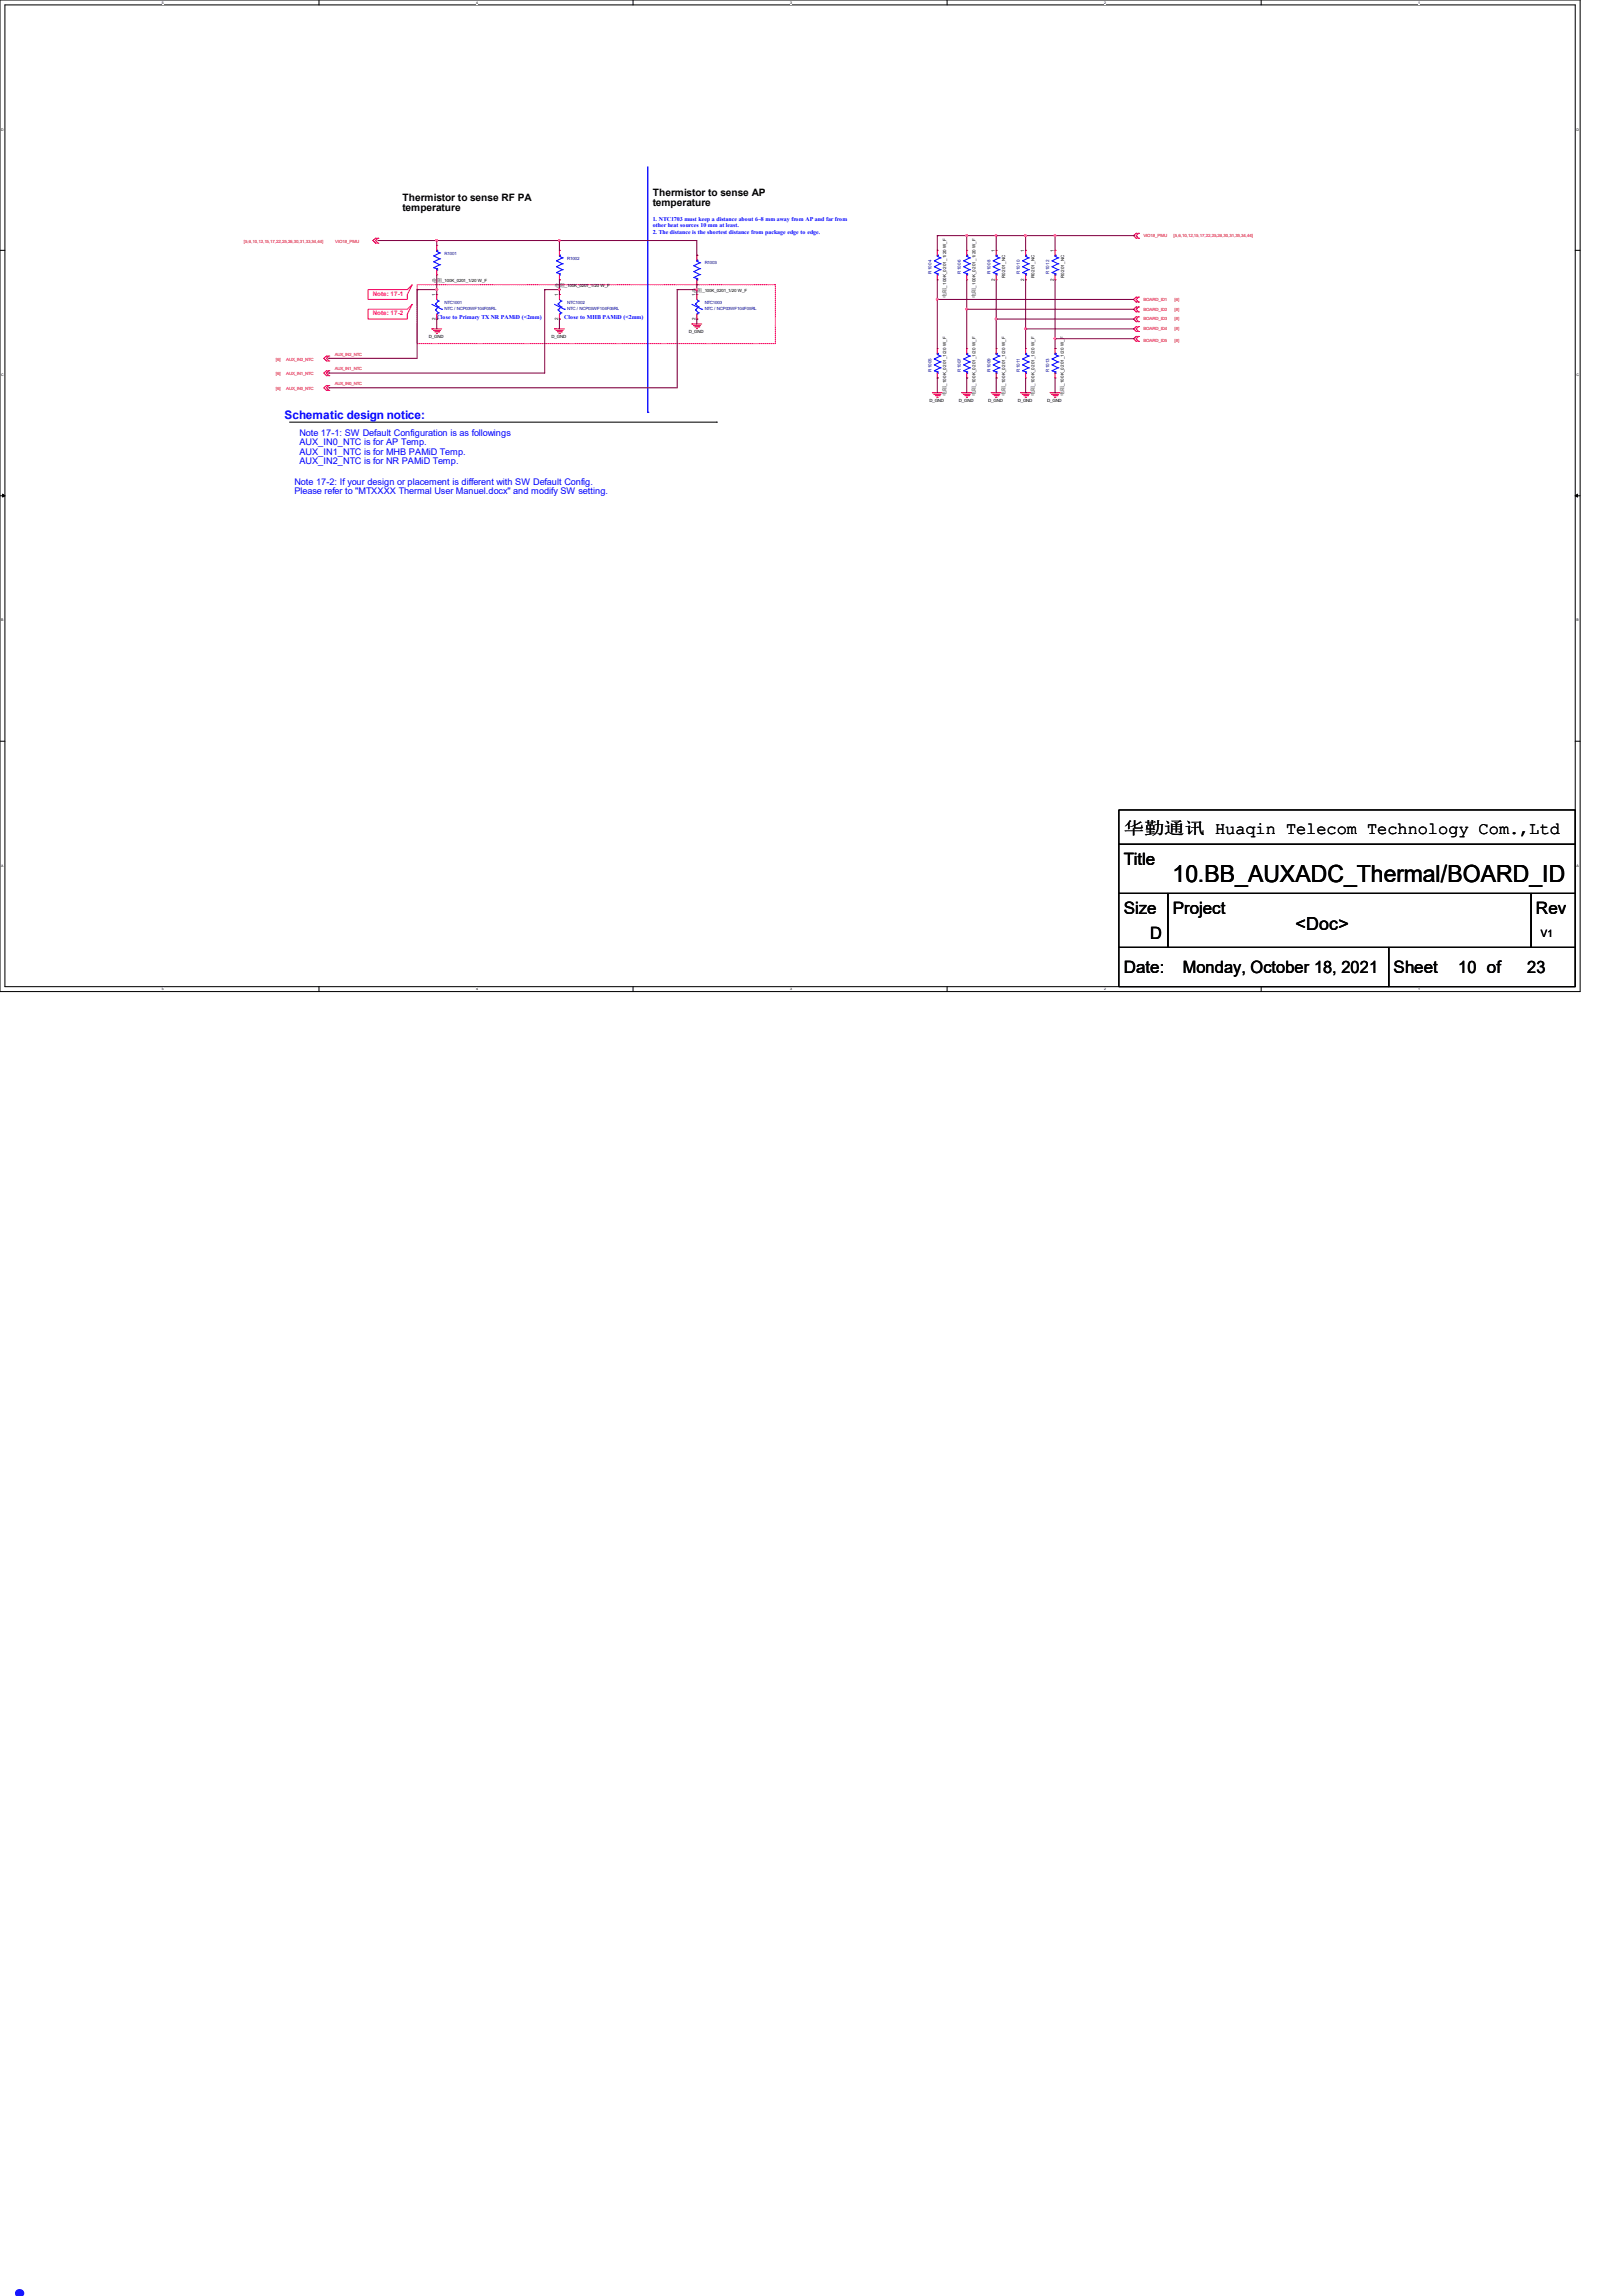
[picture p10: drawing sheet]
<svg xmlns="http://www.w3.org/2000/svg" width="210mm" height="297mm" viewBox="0 0 210 297" stroke-linecap="round" stroke-linejoin="round" font-family="sans-serif">
<defs><g id="words">
<text font-size="8.5" fill="#00f" x="0" y="297">.</text>
<text font-size="3.1" x="151.7" y="114.1">10.BB_AUXADC_Thermal/BOARD_ID</text>
<text font-size="2.3" x="167.6" y="120.3">&lt;Doc&gt;</text>
<g font-size="2.2">
<text x="145.4" y="107.9">华勤通讯 Huaqin Telecom Technology Com.,Ltd</text>
<text x="145.4" y="111.9">Title</text>
<text x="145.4" y="118.2">Size</text>
<text x="151.8" y="118.2">Project</text>
<text x="198.7" y="118.2">Rev</text>
<text x="145.4" y="125.9">Date:</text>
<text x="148.8" y="121.4">D</text>
<text x="153" y="125.8">Monday, October 18, 2021</text>
<text x="180.3" y="125.9">Sheet</text>
<text x="188.7" y="125.8">10 of</text>
<text x="197.6" y="125.8">23</text>
</g>
<text font-size="1.5" fill="#00f" x="36.8" y="54.1">Schematic design notice:</text>
<g font-size="1.3">
<text x="52.1" y="26">Thermistor to sense RF PA</text>
<text x="52.1" y="27.3">temperature</text>
<text x="84.5" y="25.4">Thermistor to sense AP</text>
<text x="84.5" y="26.7">temperature</text>
<text x="199.4" y="121.2">V1</text>
</g>
<g font-size="1.2" fill="#00f">
<text x="38.7" y="56.3">Note 17-1: SW Default Configuration is as followings</text>
<text x="38.7" y="57.6">AUX_IN0_NTC is for AP Temp.</text>
<text x="38.7" y="58.8">AUX_IN1_NTC is for MHB PAMiD Temp.</text>
<text x="38.1" y="62.7">Note 17-2: If your design or placement is different with SW Default Config.</text>
<text x="38.1" y="63.9">Please refer to &quot;MTXXXX Thermal User Manuel.docx&quot; and modify SW setting.</text>
<text x="38.7" y="60">AUX_IN2_NTC is for NR PAMiD Temp.</text>
</g>
<g font-size=".8" fill="#00f">
<text x="84.5" y="28.6">1. NTC1703 must keep a distance about 6~8 mm away from AP and far from</text>
<text x="84.5" y="29.4">other heat sources 10 mm at least.</text>
<text x="84.5" y="30.2">2. The distance is the shortest distance from package edge to edge.</text>
<text x="56.5" y="41.3">Close to Primary TX NR PAMiD (&lt;2mm)</text>
<text x="73" y="41.3">Close to MHB PAMiD (&lt;2mm)</text>
</g>
<g font-size=".8" fill="#ff0080">
<text x="48.3" y="38.2">Note: 17-1</text>
<text x="48.3" y="40.8">Note: 17-2</text>
</g>
<g font-size=".6" fill="#f00">
<text x="31.6" y="31.4">[5,6,10,12,15,17,22,25,26,30,31,33,34,44]</text>
<text x="43.4" y="31.4">VIO18_PMU</text>
<text x="148" y="30.7">VIO18_PMU</text>
<text x="151.9" y="30.7">[5,6,10,12,15,17,22,25,26,30,31,33,34,44]</text>
<text x="148" y="38.9">BOARD_ID1</text>
<text x="148" y="40.2">BOARD_ID2</text>
<text x="148" y="41.4">BOARD_ID3</text>
<text x="152" y="38.9">[6]</text>
<text x="152" y="40.2">[8]</text>
<text x="152" y="41.4">[8]</text>
<text x="35.7" y="46.7">[6]</text>
<text x="37" y="46.7">AUX_IN2_NTC</text>
<text x="43.3" y="46">AUX_IN2_NTC</text>
<text x="43.3" y="47.9">AUX_IN1_NTC</text>
<text x="148" y="42.7">BOARD_ID4</text>
<text x="148" y="44.2">BOARD_ID5</text>
<text x="152" y="42.7">[8]</text>
<text x="152" y="44.2">[8]</text>
<text x="35.7" y="50.5">[6]</text>
<text x="35.7" y="48.6">[6]</text>
<text x="37" y="50.5">AUX_IN0_NTC</text>
<text x="37" y="48.6">AUX_IN1_NTC</text>
<text x="43.3" y="49.8">AUX_IN0_NTC</text>
</g>
<g font-size=".6" fill="#000080">
<text x="57.5" y="32.9">R1001</text>
<text x="73.4" y="33.6">R1002</text>
<text x="91.2" y="34.2">R1003</text>
<text x="120.5" y="35.4" transform="rotate(-90 120.5 35.4)">R1004</text>
<text x="124.3" y="35.4" transform="rotate(-90 124.3 35.4)">R1006</text>
<text x="128.1" y="35.4" transform="rotate(-90 128.1 35.4)">R1008</text>
<text x="132" y="35.4" transform="rotate(-90 132 35.4)">R1010</text>
<text x="135.8" y="35.4" transform="rotate(-90 135.8 35.4)">R1012</text>
<text x="57.5" y="39.3">NTC1001</text>
<text x="57.5" y="40.1">NTC / NCP03WF104F05RL</text>
<text x="73.4" y="39.3">NTC1002</text>
<text x="73.4" y="40.1">NTC / NCP03WF104F05RL</text>
<text x="91.2" y="39.3">NTC1003</text>
<text x="91.2" y="40.1">NTC / NCP03WF104F05RL</text>
<text x="120.5" y="48.1" transform="rotate(-90 120.5 48.1)">R1005</text>
<text x="124.3" y="48.1" transform="rotate(-90 124.3 48.1)">R1007</text>
<text x="128.1" y="48.1" transform="rotate(-90 128.1 48.1)">R1009</text>
<text x="132" y="48.1" transform="rotate(-90 132 48.1)">R1011</text>
<text x="135.8" y="48.1" transform="rotate(-90 135.8 48.1)">R1013</text>
</g>
<g font-size=".6">
<text x="128.7" y="32.6" transform="rotate(-90 128.7 32.6)">1</text>
<text x="130.1" y="35.9" transform="rotate(-90 130.1 35.9)">R0201_NC</text>
<text x="132.5" y="32.6" transform="rotate(-90 132.5 32.6)">1</text>
<text x="133.9" y="35.9" transform="rotate(-90 133.9 35.9)">R0201_NC</text>
<text x="136.4" y="32.6" transform="rotate(-90 136.4 32.6)">1</text>
<text x="137.7" y="35.9" transform="rotate(-90 137.7 35.9)">R0201_NC</text>
<text x="55.9" y="36.4">电阻</text>
<text x="56.3" y="41.4" transform="rotate(-90 56.3 41.4)">2</text>
<text x="56.3" y="38.3" transform="rotate(-90 56.3 38.3)">1</text>
<text x="57.2" y="36.5">_100K_0201_1/20 W_F</text>
<text x="71.8" y="37.1">电阻</text>
<text x="72.2" y="41.4" transform="rotate(-90 72.2 41.4)">2</text>
<text x="72.2" y="38.3" transform="rotate(-90 72.2 38.3)">1</text>
<text x="73.1" y="37.1">_100K_0201_1/20 W_F</text>
<text x="89.5" y="37.7">电阻</text>
<text x="90" y="41.4" transform="rotate(-90 90 41.4)">2</text>
<text x="90" y="38.3" transform="rotate(-90 90 38.3)">1</text>
<text x="90.9" y="37.7">_100K_0201_1/20 W_F</text>
<text x="122.4" y="38.6" transform="rotate(-90 122.4 38.6)">电阻</text>
<text x="122.4" y="37.2" transform="rotate(-90 122.4 37.2)">_100K_0201_1/20 W_F</text>
<text x="126.2" y="38.6" transform="rotate(-90 126.2 38.6)">电阻</text>
<text x="126.2" y="37.2" transform="rotate(-90 126.2 37.2)">_100K_0201_1/20 W_F</text>
<text x="128.7" y="36.4" transform="rotate(-90 128.7 36.4)">2</text>
<text x="132.5" y="36.4" transform="rotate(-90 132.5 36.4)">2</text>
<text x="136.4" y="36.4" transform="rotate(-90 136.4 36.4)">2</text>
<text x="55.5" y="43.7">D_GND</text>
<text x="71.4" y="43.7">D_GND</text>
<text x="89.2" y="43.1">D_GND</text>
<text x="120.3" y="52">D_GND</text>
<text x="122.4" y="51.3" transform="rotate(-90 122.4 51.3)">电阻</text>
<text x="122.4" y="49.9" transform="rotate(-90 122.4 49.9)">_100K_0201_1/20 W_F</text>
<text x="124.1" y="52">D_GND</text>
<text x="126.2" y="51.3" transform="rotate(-90 126.2 51.3)">电阻</text>
<text x="126.2" y="49.9" transform="rotate(-90 126.2 49.9)">_100K_0201_1/20 W_F</text>
<text x="127.9" y="52">D_GND</text>
<text x="130" y="51.3" transform="rotate(-90 130 51.3)">电阻</text>
<text x="130.1" y="49.9" transform="rotate(-90 130.1 49.9)">_100K_0201_1/20 W_F</text>
<text x="131.7" y="52">D_GND</text>
<text x="133.9" y="51.3" transform="rotate(-90 133.9 51.3)">电阻</text>
<text x="133.9" y="49.9" transform="rotate(-90 133.9 49.9)">_100K_0201_1/20 W_F</text>
<text x="135.5" y="52">D_GND</text>
<text x="137.7" y="51.3" transform="rotate(-90 137.7 51.3)">电阻</text>
<text x="137.7" y="49.9" transform="rotate(-90 137.7 49.9)">_100K_0201_1/20 W_F</text>
</g>
<g font-size=".5">
<text x="21" y=".5">5</text>
<text x="61.6" y=".5">4</text>
<text x="102.2" y=".5">3</text>
<text x="142.9" y=".5">2</text>
<text x="183.5" y=".5">1</text>
<text x=".2" y="16.9">D</text>
<text x="204" y="16.9">D</text>
<text x=".2" y="48.6">C</text>
<text x="204" y="48.6">C</text>
<text x=".2" y="80.4">B</text>
<text x="204" y="80.4">B</text>
<text x=".2" y="112.1">A</text>
<text x="204" y="112.1">A</text>
<text x="21" y="128.1">5</text>
<text x="61.6" y="128.1">4</text>
<text x="102.2" y="128.1">3</text>
<text x="142.9" y="128.1">2</text>
<text x="183.5" y="128.1">1</text>
</g>
</g></defs>
<path d="M0 0h204.5v128.3h-204.5zM.6 .6h203.2v127h-203.2z" fill="none" stroke="#000" stroke-width=".13"/>
<g fill="#fff">
<path d="M21 .1h.2v.5h-.2z"/>
<path d="M21 127.7h.2v.5h-.2z"/>
</g>
<path d="M41.3 0v.6M41.3 127.6v.7" fill="none" stroke="#000" stroke-width=".13"/>
<g fill="#fff">
<path d="M61.6 .1h.2v.5h-.2z"/>
<path d="M61.6 127.7h.2v.5h-.2z"/>
</g>
<path d="M81.9 0v.6M81.9 127.6v.7" fill="none" stroke="#000" stroke-width=".13"/>
<g fill="#fff">
<path d="M102.2 .1h.2v.5h-.2z"/>
<path d="M102.2 127.7h.2v.5h-.2z"/>
</g>
<path d="M122.6 0v.6M122.6 127.6v.7" fill="none" stroke="#000" stroke-width=".13"/>
<g fill="#fff">
<path d="M142.9 .1h.2v.5h-.2z"/>
<path d="M142.9 127.7h.2v.5h-.2z"/>
</g>
<path d="M163.2 0v.6M163.2 127.6v.7" fill="none" stroke="#000" stroke-width=".13"/>
<g fill="#fff">
<path d="M183.5 .1h.2v.5h-.2z"/>
<path d="M183.5 127.7h.2v.5h-.2z"/>
<path d="M.2 16.5h.3v.5h-.3z"/>
<path d="M204 16.5h.3v.5h-.3z"/>
<path d="M.2 48.3h.3v.5h-.3z"/>
<path d="M204 48.3h.3v.5h-.3z"/>
</g>
<path d="M0 32.4h.6M203.8 32.4h.7" fill="none" stroke="#000" stroke-width=".13"/>
<g fill="#fff">
<path d="M.2 80h.2v.5h-.2z"/>
<path d="M204 80h.3v.5h-.3z"/>
</g>
<path d="M0 64.1h.6M203.8 64.1h.7" fill="none" stroke="#000" stroke-width=".13"/>
<path d="M.3 63.9l.3 .2-.3 .2zM203.8 64.1l.3-.2v.4z" fill="#000" stroke="#000" stroke-width=".13"/>
<g fill="#fff">
<path d="M.2 111.8h.3v.5h-.3z"/>
<path d="M204 111.8h.3v.5h-.3z"/>
</g>
<path d="M37.5 54.6h55.2M92.7 54.6h.1M0 95.9h.6M203.8 95.9h.7M144.8 109.2h59v6.4h-59zM144.8 104.8h59v4.4h-59zM144.8 115.6h6.3v7h-6.3zM151.1 115.6h47v7h-47zM198.1 115.6h5.7v7h-5.7zM144.8 122.6h34.9v5h-34.9zM179.7 122.6h24.1v5h-24.1z" fill="none" stroke="#000" stroke-width=".13"/>
<path d="M47.6 37.5h5.1l.6-.7-.6 1.3v.6h-5.1zM54 36.8h46.3v7.6h-46.3zM47.6 40h5.1l.6-.6-.6 1.2v.7h-5.1z" fill="none" stroke="#ff0080" stroke-width=".13"/>
<path d="M83.8 21.6v31.7M83.8 53.3h.1" fill="none" stroke="#00f" stroke-width=".17"/>
<g fill="none" stroke="#f00" stroke-width=".13">
<path d="M48.6 30.8h.1M48.6 31.5h.1M48.6 30.8l-.3 .3 .3 .4M48.9 30.8l-.3 .3 .3 .4M48.9 30.8h.1M48.9 31.5h.1M56.5 38.1h.1M56.5 38.1v.6M56.5 31.7h.1M56.5 35.6h.1M56.5 31.7v.7M56.5 34.9v.7"/>
<path d="M72.4 32.4h.1M72.4 36.2h.1M72.4 38.1h.1M72.4 32.4v.6M72.4 35.6v.6M72.4 38.1v.6M90.2 38.1h.1M90.2 38.1v.6M90.2 33h.1M90.2 36.8h.1M90.2 33v.7M90.2 36.2v.6"/>
<path d="M121.3 32.4h.1M121.3 36.2h.1M121.3 32.4v.6M121.3 35.6v.6M125.1 32.4h.1M125.1 36.2h.1M125.1 32.4v.6M125.1 35.6v.6M128.9 32.4h.1M128.9 36.2h.1M128.9 32.4v.6M128.9 35.6v.6"/>
<path d="M132.7 32.4h.1M132.7 36.2h.1M132.7 32.4v.6M132.7 35.6v.6M136.5 32.4h.1M136.5 36.2h.1M136.5 32.4v.6M136.5 35.6v.6M147 30.2l-.3 .3 .3 .3M147 38.4l-.3 .3 .3 .4M147 39.7l-.3 .3 .3 .3M147 30.2h.1"/>
<path d="M147 30.8h.1M147 38.4h.1M147 39.1h.1M147 39.7h.1M147.3 30.8h.1M147.3 30.2h.1M147.3 39.1h.1M147.3 38.4h.1M147.3 39.7h.1M147.3 30.2l-.3 .3 .3 .3M147.3 38.4l-.3 .3 .3 .4M147.3 39.7l-.3 .3 .3 .3"/>
<path d="M42.2 49.9h.1M42.2 50.5h.1M42.2 48h.1M42.2 48.6h.1M42.2 46.1h.1M42.2 46.7h.1M42.2 49.9l-.3 .3 .3 .3M42.2 48l-.3 .3 .3 .3M42.2 46.1l-.3 .3 .3 .3M42.5 49.9h.1M42.5 50.5h.1M42.5 48h.1"/>
<path d="M42.5 48.6h.1M42.5 46.1h.1M42.5 46.7h.1M42.5 49.9l-.3 .3 .3 .3M42.5 48l-.3 .3 .3 .3M42.5 46.1l-.3 .3 .3 .3M55.9 42.5h.1M55.9 42.5h1.3M56.1 42.8h.1M56.1 42.8h.9M56.3 42.9h.5M56.5 43.1h.1"/>
<path d="M56.5 41.3h.1M56.5 40.6v.7M56.8 42.9h.1M71.8 42.5h.1M71.8 42.5h1.2M72 42.8h.1M72 42.8h.9M72.1 42.9h.5M72.3 43.1h.1M72.3 43.1h.2M72.4 41.3h.1M72.4 40.6v.7"/>
<path d="M72.6 42.9h.1M89.5 41.9h1.3M89.5 41.9h.1M89.7 42.1h.1M89.7 42.1h.9M89.9 42.3h.5M90.1 42.5h.1M90.1 42.5h.2M90.2 41.3h.1M90.2 40.6v.7M90.4 42.3h.1M120.7 50.8h.1"/>
<path d="M120.7 50.8h1.2M120.9 51h.9M120.9 51h.1M121 51.2h.5M121.2 51.4h.1M121.2 51.4h.2M121.3 45.1h.1M121.3 48.9h.1M121.3 45.1v.6M121.3 48.3v.6M121.5 51.2h.1M124.5 50.8h.1"/>
<path d="M124.5 50.8h1.2M124.7 51h.1M124.7 51h.9M124.8 51.2h.5M125.1 51.4h.1M125.1 45.1h.1M125.1 48.9h.1M125.1 45.1v.6M125.1 48.3v.6M125.3 51.2h.1M128.3 50.8h.1M128.3 50.8h1.2"/>
<path d="M128.5 51h.9M128.5 51h.1M128.7 51.2h.5M128.9 51.4h.1M128.9 45.1h.1M128.9 48.9h.1M128.9 45.1v.6M128.9 48.3v.6M129.2 51.2h.1M132.1 50.8h.1M132.1 50.8h1.3M132.3 51h.9"/>
<path d="M132.3 51h.1M132.5 51.2h.5M132.7 51.4h.1M132.7 45.1h.1M132.7 48.9h.1M132.7 45.1v.6M132.7 48.3v.6M133 51.2h.1M135.9 50.8h1.3M135.9 50.8h.1M136.1 51h.1M136.1 51h.9"/>
<path d="M136.3 51.2h.5M136.5 51.4h.1M136.5 45.1h.1M136.5 48.9h.1M136.5 45.1v.6M136.5 48.3v.6M136.8 51.2h.1M147 41l-.3 .3 .3 .3M147 42.2l-.3 .3 .3 .4M147 43.5l-.3 .3 .3 .4M147 40.3h.1M147 41h.1"/>
<path d="M147 41.6h.1M147 42.2h.1M147 42.9h.1M147 44.2h.1M147 43.5h.1M147.3 40.3h.1M147.3 41.6h.1M147.3 41h.1M147.3 42.9h.1M147.3 42.2h.1M147.3 43.5h.1M147.3 44.2h.1"/>
<path d="M147.3 41l-.3 .3 .3 .3M147.3 42.2l-.3 .3 .3 .4M147.3 43.5l-.3 .3 .3 .4"/>
</g>
<g fill="none" stroke="#00f" stroke-width=".13">
<path d="M55.9 39.4l1.3 .6M56.1 34.6h.1M56.1 33.9h.1M56.1 33.1h.1M56.1 34.6l.4 .2M56.1 33.9l.8 .3M56.1 33.1l.8 .4M56.3 39.3h.1M56.3 39.3l.4 .4M56.5 38.7l.2 .2M56.5 34.9h.1M56.5 32.4h.1"/>
<path d="M56.5 34.8h.1M56.5 32.5h.1M56.5 32.4v.1M56.5 34.8v.1M56.5 32.5l.4 .2M56.7 38.9h.1M56.7 39.7h.1M56.7 39.7l-.4 .4M56.7 38.9l-.4 .4M56.9 34.2l-.8 .4M56.9 33.5l-.8 .4M56.9 32.7l-.8 .4"/>
<path d="M56.9 34.2h.1M56.9 33.5h.1M56.9 32.7h.1M71.8 39.4l1.2 .6M72 35.3h.1M72 34.5h.1M72 33.7h.1M72 35.3l.4 .1M72 34.5l.8 .4M72 33.7l.8 .4M72.2 39.3h.1M72.2 39.3l.4 .4"/>
<path d="M72.4 35.6h.1M72.4 33h.1M72.4 35.4h.1M72.4 33.1h.1M72.4 33v.1M72.4 35.4v.2M72.4 38.7l.2 .2M72.4 33.1l.4 .3M72.6 38.9h.1M72.6 39.7h.1M72.6 39.7l-.4 .4M72.6 38.9l-.4 .4"/>
<path d="M72.8 34.9l-.8 .4M72.8 34.1l-.8 .4M72.8 33.4l-.8 .3M72.8 34.9h.1M72.8 34.1h.1M72.8 33.4h.1M89.5 39.4l1.3 .6M89.8 35.9h.1M89.8 35.9l.4 .1M89.8 35.1l.8 .4M89.8 34.4l.8 .4M89.8 35.1h.1"/>
<path d="M89.8 34.4h.1M90 39.3h.1M90 39.3l.4 .4M90.2 38.7l.2 .2M90.2 36.2h.1M90.2 33.7h.1M90.2 36h.1M90.2 36v.2M90.2 33.8l.4 .2M90.2 33.8h.1M90.2 33.7v.1M90.4 38.9h.1"/>
<path d="M90.4 39.7h.1M90.4 39.7l-.4 .4M90.4 38.9l-.4 .4M90.6 35.5l-.8 .4M90.6 35.5h.1M90.6 34.8h.1M90.6 34h.1M90.6 34.8l-.8 .3M90.6 34l-.8 .4M120.9 35.3l.4 .1M120.9 35.3h.1M120.9 34.5h.1"/>
<path d="M120.9 33.7h.1M120.9 34.5l.8 .4M120.9 33.7l.8 .4M121.3 35.6h.1M121.3 33h.1M121.3 35.4h.1M121.3 33.1h.1M121.3 33v.1M121.3 35.4v.2M121.3 33.1l.4 .3M121.7 34.9l-.8 .4M121.7 34.1l-.8 .4"/>
<path d="M121.7 33.4l-.8 .3M121.7 34.9h.1M121.7 34.1h.1M121.7 33.4h.1M124.7 35.3h.1M124.7 34.5h.1M124.7 33.7h.1M124.7 34.5l.8 .4M124.7 33.7l.8 .4M124.7 35.3l.4 .1M125.1 33.1l.4 .3M125.1 35.6h.1"/>
<path d="M125.1 33h.1M125.1 35.4h.1M125.1 33.1h.1M125.1 33v.1M125.1 35.4v.2M125.5 34.9l-.8 .4M125.5 34.1l-.8 .4M125.5 33.4l-.8 .3M125.5 34.9h.1M125.5 34.1h.1M125.5 33.4h.1M128.5 35.3l.4 .1"/>
<path d="M128.5 35.3h.1M128.5 34.5h.1M128.5 33.7h.1M128.5 34.5l.8 .4M128.5 33.7l.8 .4M128.9 35.6h.1M128.9 33h.1M128.9 35.4h.1M128.9 33.1h.1M128.9 33v.1M128.9 35.4v.2M128.9 33.1l.4 .3"/>
<path d="M129.3 34.9l-.8 .4M129.3 34.1l-.8 .4M129.3 33.4l-.8 .3M129.3 34.9h.1M129.3 34.1h.1M129.3 33.4h.1M132.3 35.3h.1M132.3 34.5h.1M132.3 33.7h.1M132.3 34.5l.8 .4M132.3 33.7l.8 .4M132.3 35.3l.4 .1"/>
<path d="M132.7 33.1l.4 .3M132.7 35.6h.1M132.7 33h.1M132.7 35.4h.1M132.7 33.1h.1M132.7 33v.1M132.7 35.4v.2M133.1 34.9l-.8 .4M133.1 34.1l-.8 .4M133.1 33.4l-.8 .3M133.1 34.9h.1M133.1 34.1h.1"/>
<path d="M133.1 33.4h.1M136.1 34.5l.8 .4M136.1 33.7l.8 .4M136.1 35.3l.4 .1M136.1 35.3h.1M136.1 34.5h.1M136.1 33.7h.1M136.5 33.1l.4 .3M136.5 35.6h.1M136.5 33h.1M136.5 35.4h.1M136.5 33.1h.1"/>
<path d="M136.5 33v.1M136.5 35.4v.2M136.9 34.9h.1M136.9 34.1h.1M136.9 33.4h.1M136.9 34.9l-.8 .4M136.9 34.1l-.8 .4M136.9 33.4l-.8 .3M56.3 40.1h.1M56.3 40.1l.4 .4M56.5 40.6h.1M56.7 40.5h.1"/>
<path d="M56.7 40.5l-.2 .1M57.2 40h.1M72.2 40.1h.1M72.2 40.1l.4 .4M72.4 40.6h.1M72.6 40.5h.1M72.6 40.5l-.2 .1M73 40h.1M90 40.1h.1M90 40.1l.4 .4M90.2 40.6h.1M90.4 40.5h.1"/>
<path d="M90.4 40.5l-.2 .1M90.8 40h.1M120.9 48l.4 .1M120.9 48h.1M120.9 47.2h.1M120.9 46.4h.1M120.9 47.2l.8 .4M120.9 46.4l.8 .4M121.3 48.3h.1M121.3 45.7h.1M121.3 48.1h.1M121.3 45.8h.1"/>
<path d="M121.3 45.7v.1M121.3 48.1v.2M121.3 45.8l.4 .3M121.7 47.6l-.8 .4M121.7 46.8l-.8 .4M121.7 46.1l-.8 .3M121.7 47.6h.1M121.7 46.8h.1M121.7 46.1h.1M124.7 48h.1M124.7 47.2h.1M124.7 46.4h.1"/>
<path d="M124.7 47.2l.8 .4M124.7 46.4l.8 .4M124.7 48l.4 .1M125.1 45.8l.4 .3M125.1 48.3h.1M125.1 45.7h.1M125.1 48.1h.1M125.1 45.8h.1M125.1 45.7v.1M125.1 48.1v.2M125.5 47.6l-.8 .4M125.5 46.8l-.8 .4"/>
<path d="M125.5 46.1l-.8 .3M125.5 47.6h.1M125.5 46.8h.1M125.5 46.1h.1M128.5 48l.4 .1M128.5 48h.1M128.5 47.2h.1M128.5 46.4h.1M128.5 47.2l.8 .4M128.5 46.4l.8 .4M128.9 48.3h.1M128.9 45.7h.1"/>
<path d="M128.9 48.1h.1M128.9 45.8h.1M128.9 45.7v.1M128.9 48.1v.2M128.9 45.8l.4 .3M129.3 47.6l-.8 .4M129.3 46.8l-.8 .4M129.3 46.1l-.8 .3M129.3 47.6h.1M129.3 46.8h.1M129.3 46.1h.1M132.3 48h.1"/>
<path d="M132.3 47.2h.1M132.3 46.4h.1M132.3 47.2l.8 .4M132.3 46.4l.8 .4M132.3 48l.4 .1M132.7 45.8l.4 .3M132.7 48.3h.1M132.7 45.7h.1M132.7 48.1h.1M132.7 45.8h.1M132.7 45.7v.1M132.7 48.1v.2"/>
<path d="M133.1 47.6l-.8 .4M133.1 46.8l-.8 .4M133.1 46.1l-.8 .3M133.1 47.6h.1M133.1 46.8h.1M133.1 46.1h.1M136.1 47.2l.8 .4M136.1 46.4l.8 .4M136.1 48l.4 .1M136.1 48h.1M136.1 47.2h.1M136.1 46.4h.1"/>
<path d="M136.5 45.8l.4 .3M136.5 48.3h.1M136.5 45.7h.1M136.5 48.1h.1M136.5 45.8h.1M136.5 45.7v.1M136.5 48.1v.2M136.9 47.6h.1M136.9 46.8h.1M136.9 46.1h.1M136.9 47.6l-.8 .4M136.9 46.8l-.8 .4"/>
<path d="M136.9 46.1l-.8 .3"/>
</g>
<g fill="none" stroke="#800040" stroke-width=".13">
<path d="M48.9 31.1h41.3v1.9M54 37.5h.1M54 37.5v8.9h-11.5M54 37.5h2.5M56.5 37.5h.1M56.5 31.1h.1M56.5 31.1v.6M56.5 35.6v2.5M70.5 37.5h1.9M70.5 37.5h.1M70.5 37.5v10.8h-28M72.4 37.5h.1"/>
<path d="M72.4 31.1h.1M72.4 36.2h.1M72.4 31.1v1.3M72.4 36.2v1.9M87.6 37.5h.1M87.6 37.5v12.7h-45.1M87.6 37.5h2.6M90.2 37.5h.1M90.2 33h.1M90.2 36.8h.1M90.2 36.8v1.3M121.3 30.5h.1"/>
<path d="M121.3 38.7h.1M121.3 30.5h25.4M121.3 30.5v1.9M121.3 36.2v8.9M121.3 38.7h25.4M125.1 30.5h.1M125.1 30.5v1.9M125.1 36.2v8.9M128.9 30.5h.1M128.9 30.5v1.9M128.9 36.2v8.9M132.7 30.5h.1"/>
<path d="M132.7 30.5v1.9M132.7 36.2v8.9M136.5 30.5h.1M136.5 30.5v1.9M136.5 36.2v8.9M146.7 30.5h.1M42.5 46.4h.1M42.5 50.2h.1M42.5 48.3h.1M56.5 41.3h.1M56.5 41.3v1.2M72.4 41.3h.1"/>
<path d="M72.4 41.3v1.2M90.2 41.3h.1M90.2 41.3v.6M121.3 48.9h.1M121.3 48.9v1.9M125.1 40h21.6M125.1 40h.1M125.1 48.9h.1M125.1 48.9v1.9M128.9 41.3h17.8M128.9 48.9h.1M128.9 41.3h.1"/>
<path d="M128.9 48.9v1.9M132.7 42.5h14M132.7 42.5h.1M132.7 50.8h.1M132.7 48.9v1.9M136.5 43.8h10.2M136.5 50.8h.1M136.5 43.8h.1M136.5 45.1h.1M136.5 48.9v1.9"/>
</g>
<g fill="#f0f" stroke="#f0f" stroke-width=".13">
<circle cx="90.1" cy="37.4" r=".11"/>
<circle cx="72.4" cy="37.4" r=".11"/>
<circle cx="56.5" cy="31.1" r=".11"/>
<circle cx="72.4" cy="31.1" r=".11"/>
<circle cx="56.5" cy="37.4" r=".11"/>
<circle cx="125.1" cy="30.5" r=".11"/>
<circle cx="128.9" cy="30.5" r=".11"/>
<circle cx="128.9" cy="41.3" r=".11"/>
<circle cx="121.3" cy="38.7" r=".11"/>
<circle cx="125.1" cy="40" r=".11"/>
<circle cx="132.7" cy="42.5" r=".11"/>
<circle cx="132.7" cy="30.5" r=".11"/>
<circle cx="136.5" cy="43.8" r=".11"/>
<circle cx="136.5" cy="30.5" r=".11"/>
</g>
<use href="#words"/>
</svg>
